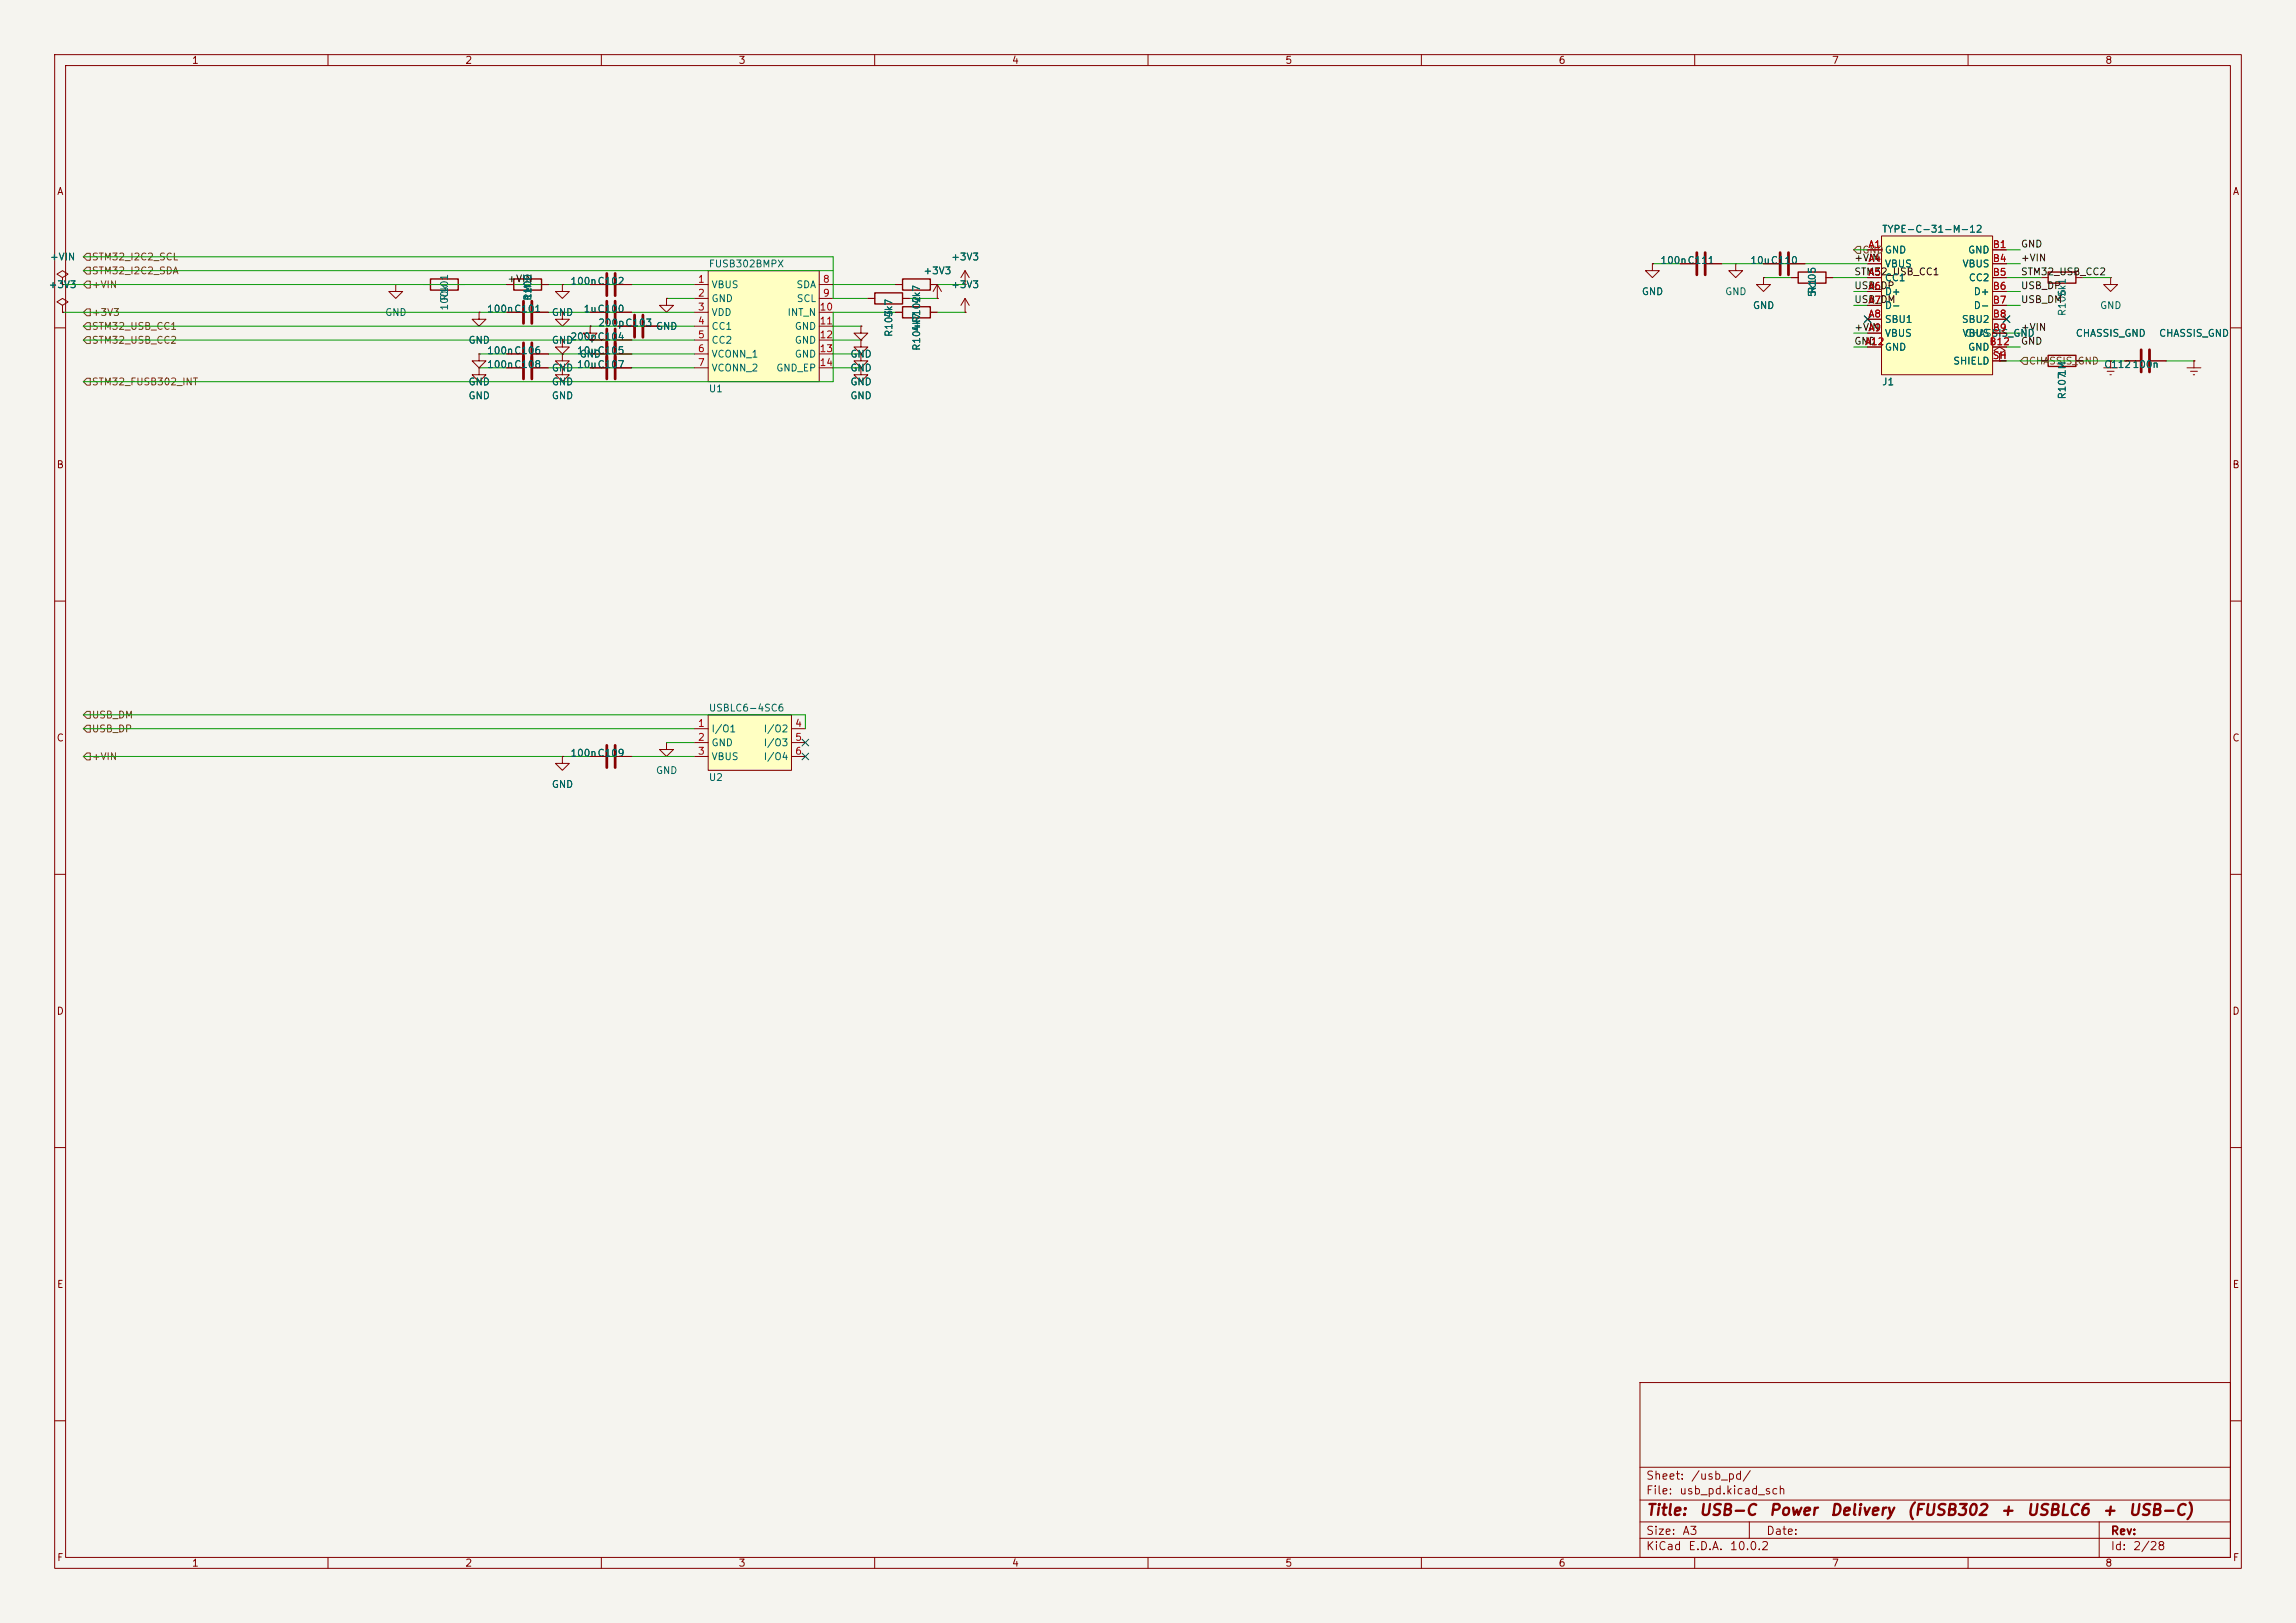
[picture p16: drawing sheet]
<svg xmlns="http://www.w3.org/2000/svg" width="420mm" height="297mm" viewBox="0 0 420 297" stroke-linecap="round" stroke-linejoin="round" font-family="sans-serif">
<defs><g id="words">
<g font-size="2" fill="#840000">
<text x="301" y="277.8">Title:</text>
<text x="310.7" y="277.8">USB-C</text>
<text x="323.5" y="277.8">Power</text>
<text x="334.6" y="277.8">Delivery</text>
<text x="348.7" y="277.8">(FUSB302</text>
<text x="365.8" y="277.8">+</text>
<text x="370.6" y="277.8">USBLC6</text>
<text x="384.4" y="277.8">+</text>
<text x="389.2" y="277.8">USB-C)</text>
</g>
<g font-size="1.5" fill="#840000">
<text x="301" y="273.8">File:</text>
<text x="301" y="271.1">Sheet:</text>
<text x="307.1" y="273.8">usb_pd.kicad_sch</text>
<text x="309.2" y="271.1">/usb_pd/</text>
<text x="301" y="281.2">Size:</text>
<text x="307.6" y="281.2">A3</text>
<text x="323" y="281.2">Date:</text>
<text x="386" y="281.2">Rev:</text>
<text x="301" y="284">KiCad</text>
<text x="308.7" y="284">E.D.A.</text>
<text x="316.3" y="284">10.0.2</text>
<text x="386" y="284">Id:</text>
<text x="390.1" y="284">2/28</text>
</g>
<g font-size="1.3" fill="#840000">
<text x="35" y="12">1</text>
<text x="85" y="12">2</text>
<text x="135" y="12">3</text>
<text x="185" y="12">4</text>
<text x="235" y="12">5</text>
<text x="285" y="12">6</text>
<text x="335" y="12">7</text>
<text x="385" y="12">8</text>
<text x="10.3" y="36">A</text>
<text x="408.3" y="36">A</text>
<text x="10.3" y="86">B</text>
<text x="408.2" y="86">B</text>
<text x="10.3" y="136">C</text>
<text x="408.2" y="136">C</text>
<text x="10.3" y="186">D</text>
<text x="408.2" y="186">D</text>
<text x="10.3" y="236">E</text>
<text x="408.3" y="236">E</text>
<text x="10.3" y="286">F</text>
<text x="35" y="287">1</text>
<text x="85" y="287">2</text>
<text x="135" y="287">3</text>
<text x="185" y="287">4</text>
<text x="235" y="287">5</text>
<text x="285" y="287">6</text>
<text x="335" y="287">7</text>
<text x="385" y="287">8</text>
<text x="408.3" y="286">F</text>
</g>
<g font-size="1.3" fill="#006464">
<text x="9" y="48">+VIN</text>
<text x="173.9" y="48">+3V3</text>
<text x="344.2" y="42.9">TYPE-C-31-M-12</text>
<text x="344.7" y="46.7">GND</text>
<text x="359.9" y="46.7">GND</text>
<text x="8.8" y="53">+3V3</text>
<text x="104.2" y="52.4">100nC102</text>
<text x="129.5" y="49.2">FUSB302BMPX</text>
<text x="130" y="53">VBUS</text>
<text x="145.6" y="53">SDA</text>
<text x="168.8" y="50.5">+3V3</text>
<text x="173.9" y="53">+3V3</text>
<text x="303.6" y="48.6">100nC111</text>
<text x="320.1" y="48.6">10uC110</text>
<text x="332.4" y="53.9" transform="rotate(-90 332.4 53.9)">R105</text>
<text x="344.7" y="49.2">VBUS</text>
<text x="344.7" y="51.8">CC1</text>
<text x="358.9" y="49.2">VBUS</text>
<text x="360" y="51.8">CC2</text>
<text x="70.4" y="58.1">GND</text>
<text x="82.3" y="56.9" transform="rotate(-90 82.3 56.9)">100k</text>
<text x="82.3" y="55.1" transform="rotate(-90 82.3 55.1)">R101</text>
<text x="89" y="57.5">100nC101</text>
<text x="97.5" y="55.1" transform="rotate(-90 97.5 55.1)">R100</text>
<text x="97.5" y="54.9" transform="rotate(-90 97.5 54.9)">1M</text>
<text x="100.8" y="58.1">GND</text>
<text x="106.6" y="57.5">1uC100</text>
<text x="130" y="55.6">GND</text>
<text x="130" y="58.1">VDD</text>
<text x="143.9" y="58.1">INT_N</text>
<text x="145.6" y="55.6">SCL</text>
<text x="163.5" y="58.3" transform="rotate(-90 163.5 58.3)">4k7</text>
<text x="168.6" y="55.7" transform="rotate(-90 168.6 55.7)">4k7</text>
<text x="300.2" y="54.3">GND</text>
<text x="315.5" y="54.3">GND</text>
<text x="320.5" y="56.9">GND</text>
<text x="332.4" y="54.5" transform="rotate(-90 332.4 54.5)">5k1</text>
<text x="344.7" y="54.3">D+</text>
<text x="344.7" y="56.9">D-</text>
<text x="344.7" y="59.4">SBU1</text>
<text x="358.8" y="59.4">SBU2</text>
<text x="360.9" y="54.3">D+</text>
<text x="360.9" y="56.9">D-</text>
<text x="378.2" y="57.9" transform="rotate(-90 378.2 57.9)">R106</text>
<text x="378.2" y="54.5" transform="rotate(-90 378.2 54.5)">5k1</text>
<text x="384" y="56.9">GND</text>
<text x="85.6" y="63.2">GND</text>
<text x="89" y="65.1">100nC106</text>
<text x="100.8" y="63.2">GND</text>
<text x="104.2" y="62.6">200pC104</text>
<text x="105.4" y="65.1">10uC105</text>
<text x="105.9" y="65.7">GND</text>
<text x="109.3" y="60">200pC103</text>
<text x="119.9" y="60.7">GND</text>
<text x="130" y="60.7">CC1</text>
<text x="130" y="63.2">CC2</text>
<text x="130" y="65.7">VCONN_1</text>
<text x="145.3" y="60.7">GND</text>
<text x="145.3" y="63.2">GND</text>
<text x="145.3" y="65.7">GND</text>
<text x="155.4" y="65.7">GND</text>
<text x="163.5" y="61.8" transform="rotate(-90 163.5 61.8)">R103</text>
<text x="168.6" y="64.3" transform="rotate(-90 168.6 64.3)">R104R102</text>
<text x="168.6" y="60.8" transform="rotate(-90 168.6 60.8)">4k7</text>
<text x="344.7" y="61.9">VBUS</text>
<text x="344.7" y="64.5">GND</text>
<text x="358.9" y="61.9">VBUS</text>
<text x="359.3" y="61.9">CHASSIS_GND</text>
<text x="359.9" y="64.5">GND</text>
<text x="379.6" y="61.9">CHASSIS_GND</text>
<text x="394.8" y="61.9">CHASSIS_GND</text>
<text x="85.6" y="70.8">GND</text>
<text x="89" y="67.6">100nC108</text>
<text x="100.8" y="70.8">GND</text>
<text x="100.8" y="68.3">GND</text>
<text x="105.4" y="67.6">10uC107</text>
<text x="130" y="68.3">VCONN_2</text>
<text x="141.9" y="68.3">GND_EP</text>
<text x="155.4" y="70.8">GND</text>
<text x="155.4" y="68.3">GND</text>
<text x="344.2" y="70.8">J1</text>
<text x="357.2" y="67">SHIELD</text>
<text x="378.2" y="68.9" transform="rotate(-90 378.2 68.9)">1M</text>
<text x="384.8" y="67.6">C112100n</text>
<text x="85.6" y="73.4">GND</text>
<text x="100.8" y="73.4">GND</text>
<text x="129.5" y="72.1">U1</text>
<text x="155.4" y="73.4">GND</text>
<text x="378.2" y="73.2" transform="rotate(-90 378.2 73.2)">R107</text>
<text x="129.5" y="130.5">USBLC6-4SC6</text>
<text x="130" y="134.3">I/O1</text>
<text x="130" y="136.9">GND</text>
<text x="139.6" y="134.3">I/O2</text>
<text x="139.6" y="136.9">I/O3</text>
<text x="104.2" y="138.8">100nC109</text>
<text x="119.9" y="141.9">GND</text>
<text x="129.5" y="143.2">U2</text>
<text x="130" y="139.4">VBUS</text>
<text x="139.6" y="139.4">I/O4</text>
<text x="100.8" y="144.5">GND</text>
</g>
<g font-size="1.3" fill="#725600">
<text x="16.7" y="48">STM32_I2C2_SCL</text>
<text x="340.6" y="46.7">GNDGND</text>
<text x="16.7" y="50.5">STM32_I2C2_SDA</text>
<text x="16.7" y="53">+VIN</text>
<text x="16.7" y="58.1">+3V3</text>
<text x="16.7" y="60.7">STM32_USB_CC1</text>
<text x="16.7" y="63.2">STM32_USB_CC2</text>
<text x="16.7" y="70.8">STM32_FUSB302_INT</text>
<text x="371" y="67">CHASSIS_GND</text>
<text x="16.7" y="131.8">USB_DM</text>
<text x="16.7" y="134.3">USB_DP</text>
<text x="16.7" y="139.4">+VIN</text>
</g>
<g font-size="1.3" fill="#a90000">
<text x="341.6" y="45.7">A1</text>
<text x="364.4" y="45.7">B1</text>
<text x="127.6" y="52">1</text>
<text x="150.4" y="52">8</text>
<text x="341.6" y="48.2">A4</text>
<text x="341.6" y="50.8">A5</text>
<text x="341.6" y="53.3">A6</text>
<text x="364.4" y="48.2">B4</text>
<text x="364.4" y="50.8">B5</text>
<text x="364.4" y="53.3">B6</text>
<text x="127.6" y="54.6">2</text>
<text x="127.6" y="57.1">3</text>
<text x="127.6" y="59.7">4</text>
<text x="149.8" y="57.1">10</text>
<text x="149.8" y="59.7">11</text>
<text x="150.4" y="54.6">9</text>
<text x="341.6" y="55.9">A7</text>
<text x="341.6" y="58.4">A8</text>
<text x="364.4" y="55.9">B7</text>
<text x="364.4" y="58.4">B8</text>
<text x="127.6" y="62.2">5</text>
<text x="127.6" y="64.7">6</text>
<text x="149.8" y="62.2">12</text>
<text x="149.8" y="64.7">13</text>
<text x="341" y="63.5">A12</text>
<text x="341.6" y="60.9">A9</text>
<text x="363.8" y="63.5">B12</text>
<text x="364.4" y="60.9">B9</text>
<text x="127.6" y="67.3">7</text>
<text x="149.8" y="67.3">14</text>
<text x="364.4" y="66">SH</text>
<text x="127.6" y="133.3">1</text>
<text x="127.6" y="135.9">2</text>
<text x="145.3" y="133.3">4</text>
<text x="145.3" y="135.9">5</text>
<text x="127.6" y="138.4">3</text>
<text x="145.3" y="138.4">6</text>
</g>
<g font-size="1.3" fill="#0f0f0f">
<text x="369.6" y="45.6">GND</text>
<text x="92.7" y="51.9">+VIN</text>
<text x="339.1" y="48.1">+VIN</text>
<text x="339.1" y="50.7">STM32_USB_CC1</text>
<text x="339.1" y="53.2">USB_DP</text>
<text x="369.6" y="50.7">STM32_USB_CC2</text>
<text x="369.6" y="53.2">USB_DP</text>
<text x="369.6" y="48.1">+VIN</text>
<text x="339.1" y="55.8">USB_DM</text>
<text x="369.6" y="55.8">USB_DM</text>
<text x="339.1" y="60.8">+VIN</text>
<text x="339.1" y="63.4">GND</text>
<text x="369.6" y="60.8">+VIN</text>
<text x="369.6" y="63.4">GND</text>
</g>
</g></defs>
<path d="M0 0h420v297h-420z" fill="#f5f4ef" stroke="#f5f4ef" stroke-width=".18"/>
<g fill="none" stroke="#840000" stroke-width=".18">
<path d="M10 10h400v277h-400zM12 12h396v273h-396zM60 10v2M110 10v2M160 10v2M210 10v2M260 10v2M310 10v2M360 10v2M11.4 55.9l1-.7-1-.6-1 .6 1 .7v1.3M11.4 57.2h.1M11.4 50.8l1-.6-1-.7-1 .7 1 .6v1.3"/>
<path d="M11.4 52.1h.1M72.4 52.1v1.2h1.3l-1.3 1.3-1.3-1.3h1.3M72.4 52.1h.1M77.5 52.1h1.2M83.8 52.1h1.3M87.6 57.2v1.2h1.3l-1.3 1.3-1.2-1.3h1.2M87.6 57.2h.1M92.7 57.2h2.8M97.5 57.2h2.8M102.9 52.1v1.2h1.2l-1.2 1.3-1.3-1.3h1.3M102.9 52.1h.1M107.9 52.1h2.8"/>
<path d="M107.9 57.2h2.8M112.8 52.1h2.8M112.8 57.2h2.8M113 59.7h2.8M117.9 59.7h2.7M157.5 59.7v1.3h1.2l-1.2 1.2-1.3-1.2h1.3M157.5 59.7h.1M158.7 54.6h1.3M163.8 52.1h1.3M163.8 57.2h1.3M165.1 54.6h1.3M170.2 52.1h1.2"/>
<path d="M170.2 57.2h1.2M171.4 54.6h.1M171.4 52.1l-.7 1.2M171.4 52.1l.8 1.2M171.4 52.1v2.5M176.5 57.2h.1M176.5 52.1h.1M176.5 54.6l-.7 1.3M176.5 54.6l.8 1.3M176.5 49.5v2.6M176.5 54.6v2.6M176.5 49.5l-.7 1.3"/>
<path d="M176.5 49.5l.8 1.3M322.6 48.3h2.8M327.4 48.3h2.8M10 60h2M107.9 67.3h2.8M112.8 67.3h2.8M157.5 67.3v1.3h1.2l-1.2 1.3-1.3-1.3h1.3M157.5 67.3h.1M157.5 64.8v1.2h1.2l-1.2 1.3-1.3-1.3h1.3M157.5 64.8h.1M157.5 62.2v1.3h1.2l-1.2 1.3-1.3-1.3h1.3M157.5 62.2h.1"/>
<path d="M373.4 66h1.2M379.7 66h1.3M408 60h2M10 110h2M408 110h2M10 160h2M408 160h2M10 210h2M408 210h2M300 253h108v32h-108zM10 260h2M300 278.5h108"/>
<path d="M300 274.5h108M300 268.5h108M320 278.5v3M384 278.5v6.5M408 260h2M60 285v2M110 285v2M160 285v2M210 285v2M260 285v2M300 281.5h108M310 285v2"/>
<path d="M360 285v2"/>
</g>
<path d="M95.8 55.1v4.1M97.3 55.1v4.1M111 50v4.1M111 55.1v4.1M112.5 50v4.1M112.5 55.1v4.1M116.1 57.7v4M117.6 57.7v4M325.6 46.2v4.1M327.2 46.2v4.1M111 65.3v4M112.5 65.3v4" fill="none" stroke="#840000" stroke-width=".51"/>
<path d="M78.7 51.1h5.1v2h-5.1zM160 53.6h5.1v2h-5.1zM165.1 51.1h5.1v2h-5.1zM165.1 56.1h5.1v2.1h-5.1zM374.6 65h5.1v2.1h-5.1z" fill="none" stroke="#840000" stroke-width=".25"/>
<path d="M129.5 130.8h15.3v10.2h-15.3z" fill="#ffffc2"/>
<g fill="none" stroke="#840000" stroke-width=".18">
<path d="M92.7 52.1h1.3M99.1 52.1h1.2M102.9 57.2v1.2h1.2l-1.2 1.3-1.3-1.3h1.3M102.9 57.2h.1M107.9 59.7v1.3h1.3l-1.3 1.2-1.2-1.2h1.2M107.9 59.7h.1M121.9 54.6v1.3h1.3l-1.3 1.3-1.3-1.3h1.3M121.9 54.6h.1M302.3 48.3v1.2h1.2l-1.2 1.3-1.3-1.3h1.3M302.3 48.3h.1M307.3 48.3h2.8M312.2 48.3h2.8"/>
<path d="M317.5 48.3v1.2h1.3l-1.3 1.3-1.3-1.3h1.3M317.5 48.3h.1M327.7 50.8h1.2M334 50.8h1.3M87.6 64.8v1.2h1.3l-1.3 1.3-1.2-1.3h1.2M87.6 64.8h.1M87.6 67.3v1.3h1.3l-1.3 1.3-1.2-1.3h1.2M87.6 67.3h.1M92.7 64.8h2.8M92.7 67.3h2.8M97.5 64.8h2.8M97.5 67.3h2.8"/>
<path d="M102.9 67.3v1.3h1.2l-1.2 1.3-1.3-1.3h1.3M102.9 67.3h.1M102.9 64.8v1.2h1.2l-1.2 1.3-1.3-1.3h1.3M102.9 64.8h.1M102.9 62.2v1.3h1.2l-1.2 1.3-1.3-1.3h1.3M102.9 62.2h.1M107.9 64.8h2.8M107.9 62.2h2.8M112.8 64.8h2.8M112.8 62.2h2.8M365.8 64.8l1-.7-1-.6-1.1 .6 1.1 .7v1.2M365.8 66h.1"/>
<path d="M384.8 67.3h2.5M385.4 67.9h1.3M386 68.6h.2M386.1 66h.1M386.1 66v1.3M388.6 66h2.8M393.4 66h2.8M400 67.3h2.6M400.7 67.9h1.3M401.2 68.6h.2M401.3 66h.1M401.3 66v1.3"/>
<path d="M102.9 138.4v1.3h1.2l-1.2 1.3-1.3-1.3h1.3M102.9 138.4h.1M107.9 138.4h2.8M112.8 138.4h2.8M121.9 135.9v1.3h1.3l-1.3 1.2-1.3-1.2h1.3M121.9 135.9h.1M127 133.4h2.5M127 135.9h2.5M127 138.4h2.5M129.5 130.8h15.3v10.2h-15.3zM144.8 133.4h2.5M144.8 135.9h2.5"/>
<path d="M144.8 138.4h2.5"/>
</g>
<path d="M310.4 46.2v4.1M311.9 46.2v4.1M95.8 62.7v6.6M97.3 62.7v6.6M111 60.2v6.6M112.5 60.2v6.6M391.7 64v4.1M393.2 64v4.1M111 136.4v4.1M112.5 136.4v4.1" fill="none" stroke="#840000" stroke-width=".51"/>
<path d="M94 51.1h5.1v2h-5.1zM328.9 49.8h5.1v2h-5.1z" fill="none" stroke="#840000" stroke-width=".25"/>
<path d="M129.5 49.5h20.4v20.4h-20.4z" fill="#ffffc2"/>
<g fill="none" stroke="#840000" stroke-width=".18">
<path d="M127 52.1h2.5M127 54.6h2.5M127 57.2h2.5M127 59.7h2.5M129.5 49.5h20.4v20.4h-20.4zM149.9 52.1h2.5M149.9 54.6h2.5M149.9 57.2h2.5M149.9 59.7h2.5M373.4 50.8h1.2M379.7 50.8h1.3M386.1 50.8v1.3h1.2l-1.2 1.2-1.3-1.2h1.3"/>
<path d="M386.1 50.8h.1M127 62.2h2.5M127 64.8h2.5M127 67.3h2.5M149.9 62.2h2.5M149.9 64.8h2.5M149.9 67.3h2.5"/>
</g>
<path d="M374.6 49.8h5.1v2h-5.1z" fill="none" stroke="#840000" stroke-width=".25"/>
<path d="M344.2 43.2h20.3v25.4h-20.3z" fill="#ffffc2"/>
<g fill="none" stroke="#840000" stroke-width=".18">
<path d="M11.4 57.2h.1M11.4 52.1h.1M87.6 57.2h.1M92.7 52.1h1.3M92.7 57.2h2.8M97.5 57.2h2.8M99.1 52.1h1.2M102.9 52.1h.1M102.9 57.2h.1M107.9 59.7h.1M107.9 52.1h2.8M107.9 57.2h2.8"/>
<path d="M112.8 52.1h2.8M112.8 57.2h2.8M113 59.7h2.8M117.9 59.7h2.7M121.9 54.6h.1M157.5 59.7h.1M158.7 54.6h1.3M163.8 52.1h1.3M163.8 57.2h1.3M165.1 54.6h1.3M170.2 52.1h1.2M170.2 57.2h1.2"/>
<path d="M171.4 54.6h.1M176.5 52.1h.1M176.5 57.2h.1M302.3 48.3h.1M307.3 48.3h2.8M312.2 48.3h2.8M322.6 50.8v1.3h1.2l-1.2 1.2-1.3-1.2h1.3M322.6 50.8h.1M322.6 48.3h2.8M327.4 48.3h2.8M327.7 50.8h1.2M334 50.8h1.3"/>
<path d="M341.6 45.7h2.6M341.6 48.3h2.6M341.6 50.8h2.6M341.6 53.3h2.6M341.6 55.9h2.6M341.6 58.4h2.6M344.2 43.2h20.3v25.4h-20.3zM364.5 45.7h2.5M364.5 48.3h2.5M364.5 50.8h2.5M364.5 53.3h2.5M364.5 55.9h2.5"/>
<path d="M364.5 58.4h2.5M87.6 64.8h.1M87.6 67.3h.1M92.7 64.8h2.8M92.7 67.3h2.8M97.5 64.8h2.8M97.5 67.3h2.8M102.9 67.3h.1M102.9 64.8h.1M102.9 62.2h.1M107.9 64.8h2.8M107.9 67.3h2.8"/>
<path d="M107.9 62.2h2.8M112.8 64.8h2.8M112.8 67.3h2.8M112.8 62.2h2.8M157.5 62.2h.1M157.5 64.8h.1M157.5 67.3h.1M341.6 61h2.6M341.6 63.5h2.6M364.5 61h2.5M364.5 63.5h2.5M364.5 66h2.5"/>
<path d="M365.8 66h.1M373.4 66h1.2M379.7 66h1.3M386.1 66h.1M388.6 66h2.8M393.4 66h2.8M401.3 66h.1M102.9 138.4h.1M107.9 138.4h2.8M112.8 138.4h2.8"/>
</g>
<path d="M15.2 59.7l.7-.6h.6v1.2h-.6zM15.2 49.5l.7-.6h.6v1.3h-.6zM15.2 47l.7-.6h.6v1.2h-.6zM15.2 57.2l.7-.7h.6v1.3h-.6zM15.9 51.4h.6v1.3h-.6l-.7-.6zM339.1 45.7l.6-.6h.7v1.3h-.7zM15.2 62.2l.7-.6h.6v1.3h-.6zM15.2 69.9l.7-.7h.6v1.3h-.6zM370.2 65.4h.6v1.3h-.6l-.6-.7zM15.9 132.7h.6v1.3h-.6l-.7-.6zM15.9 137.8h.6v1.3h-.6l-.7-.7zM15.9 130.2h.6v1.2h-.6l-.7-.6z" fill="none" stroke="#725600" stroke-width=".18"/>
<g fill="none" stroke="#009600" stroke-width=".18">
<path d="M11.4 57.2h115.6M11.4 52.1h115.6M15.2 49.5h137.2M15.2 47h137.2v7.6h6.3M15.2 59.7h111.8M121.9 54.6h5.1M152.4 52.1h11.4M152.4 59.7h5.1M163.8 57.2h-11.4v12.7h-137.2M166.4 54.6h5M171.4 57.2h5.1M171.4 52.1h5.1"/>
<path d="M302.3 48.3h5M315 48.3h26.6M322.6 50.8h5.1M335.3 50.8h6.3M339.1 45.7h2.5M339.1 55.9h2.5M339.1 53.3h2.5M367 50.8h6.4M367 45.7h2.6M367 55.9h2.6M367 53.3h2.6M367 48.3h2.6"/>
<path d="M381 50.8h5.1M15.2 62.2h111.8M87.6 67.3h5.1M87.6 64.8h5.1M100.3 67.3h26.7M100.3 64.8h26.7M152.4 67.3h5.1M152.4 64.8h5.1M152.4 62.2h5.1M339.1 61h2.5M339.1 63.5h2.5M365.8 66h22.8"/>
<path d="M367 61h2.6M367 63.5h2.6M396.2 66h5.1M15.2 138.4h111.8M15.2 130.8h132.1v2.6M15.2 133.4h111.8M121.9 135.9h5.1"/>
</g>
<path d="M341 57.8l1.2 1.2M342.2 57.8l-1.2 1.2M366.4 57.8l1.2 1.2M367.6 57.8l-1.2 1.2M146.7 135.3l1.2 1.2M146.7 137.8l1.2 1.2M147.9 135.3l-1.2 1.2M147.9 137.8l-1.2 1.2" fill="none" stroke="#000084" stroke-width=".18"/>
<use href="#words"/>
</svg>
